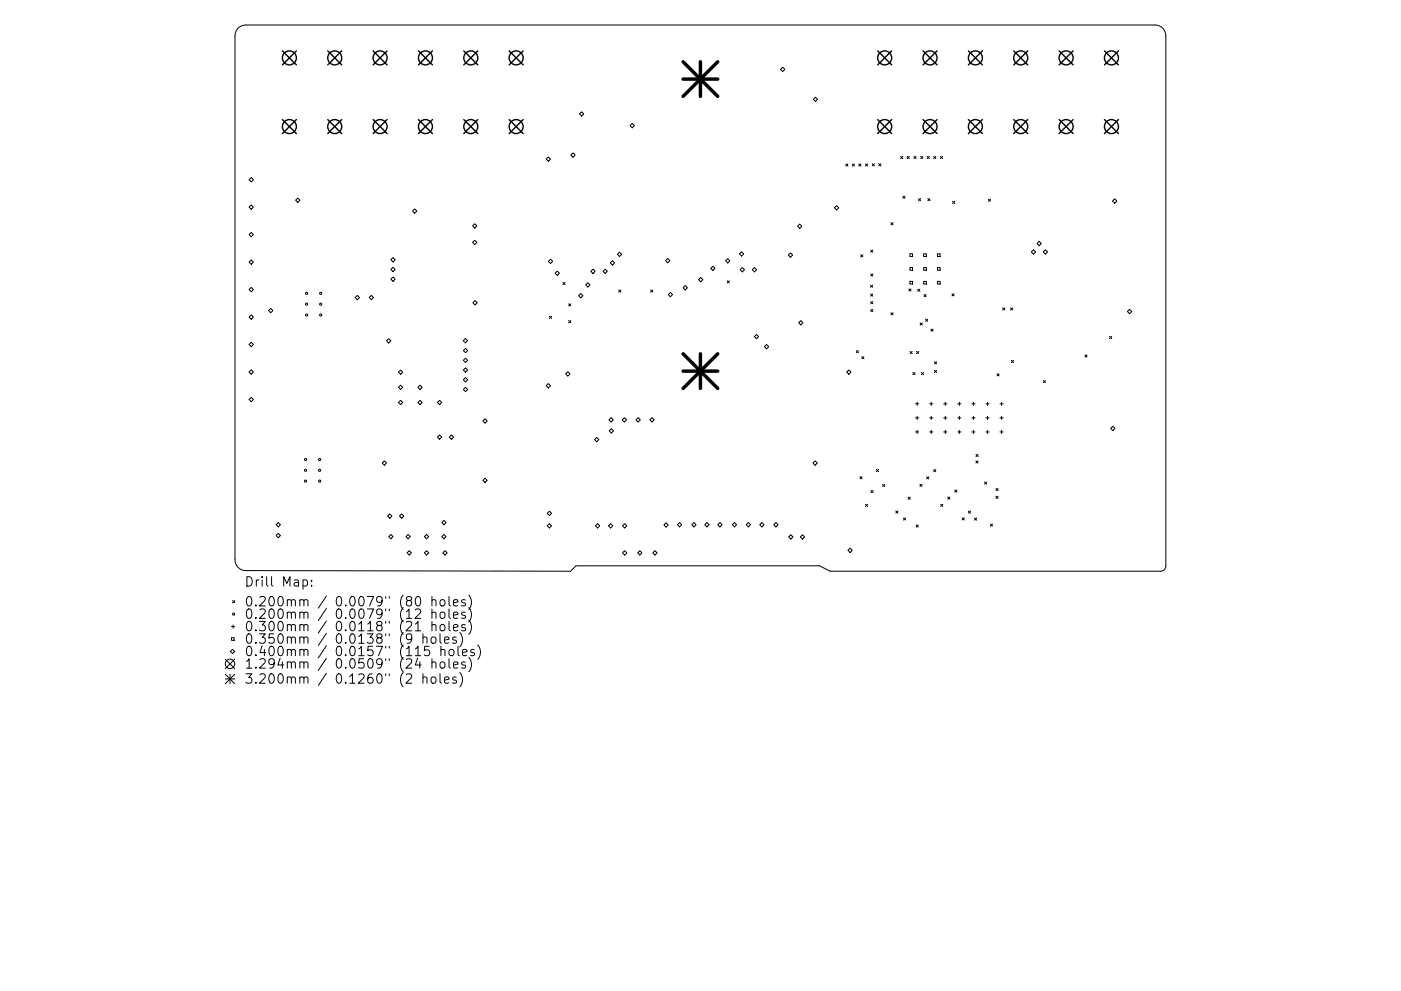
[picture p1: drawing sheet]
<svg xmlns="http://www.w3.org/2000/svg" width="297mm" height="210mm" viewBox="0 0 297 210" stroke-linecap="round" stroke-linejoin="round" font-family="sans-serif">
<defs><g id="words">
<g font-size="2.8">
<text x="51.8" y="124.5">Drill Map:</text>
<text x="51.8" y="128.7">0.200mm / 0.0079&quot; (80 holes)</text>
<text x="51.8" y="131.3">0.200mm / 0.0079&quot; (12 holes)</text>
<text x="51.8" y="133.9">0.300mm / 0.0118&quot; (21 holes)</text>
<text x="51.8" y="136.6">0.350mm / 0.0138&quot; (9 holes)</text>
<text x="51.8" y="139.2">0.400mm / 0.0157&quot; (115 holes)</text>
<text x="51.8" y="141.9">1.294mm / 0.0509&quot; (24 holes)</text>
<text x="51.8" y="145.1">3.200mm / 0.1260&quot; (2 holes)</text>
</g>
</g></defs>
<g fill="none" stroke="#000" stroke-width=".21">
<path d="M50.5 6l.6-.5 1-.2h192.8a2.29 2.29 0 0 1 2.3 2.3v112.4a1.15 1.15 0 0 1-1.2 1.2h-70l-2.3-1.2h-51.6l-1.1 1.2-68.9-.1a2.29 2.29 0 0 1-2.3-2.3v-111.2l.2-1zM165.5 14.7l.4-.4 .5 .4-.5 .5zM52.8 38.1l.5-.4 .4 .4-.4 .5zM115.8 33.8l.5-.5 .4 .5-.4 .4zM121.5 32.4l.4 .5-.4 .5-.5-.5zM123.3 23.7l.5 .5-.5 .4-.4-.4zM133.6 26.6l.4-.4 .5 .4-.5 .5zM172.4 21.1l.5-.5 .4 .5-.4 .4zM179.3 34.8l.5 .5M179.8 34.8l-.5 .5M180.7 34.8l.5 .5M181.2 34.8l-.5 .5"/>
<path d="M182.1 34.8l.4 .5M182.5 34.8l-.4 .5M183.5 34.8l.5 .4M184 34.8l-.5 .4M184.9 34.7l.5 .5M185.4 34.7l-.5 .5M186.3 34.7l.5 .5M186.8 34.7l-.5 .5M191 33.2l.4 .4M191.4 33.2l-.4 .4M192.3 33.2l.5 .4M192.8 33.2l-.5 .4"/>
<path d="M193.8 33.2l.4 .4M194.2 33.2l-.4 .4M195.2 33.2l.5 .4M195.7 33.2l-.5 .4M196.6 33.2l.4 .4M197 33.2l-.4 .4M198 33.2l.4 .4M198.4 33.2l-.4 .4M199.4 33.2l.4 .4M199.8 33.2l-.4 .4M52.8 44l.5-.5 .4 .5-.4 .4zM53.3 49.3l.4 .5-.4 .4-.5-.4z"/>
<path d="M53.3 55.1l.4 .5-.4 .5-.5-.5zM63.1 42l.5 .5-.5 .4-.4-.4zM82.9 57.2l.4-.5 .5 .5-.5 .4zM82.9 59.2l.4-.4 .5 .4-.5 .5zM83.3 54.6l.5 .5-.5 .5-.4-.5zM87.5 44.8l.4-.5 .5 .5-.5 .4zM100.2 47.9l.5-.4 .4 .4-.4 .5zM100.7 51l.4 .4-.4 .5-.5-.5zM116.3 55.4l.4-.4 .5 .4-.5 .5zM117.7 58l.5-.5 .4 .5-.4 .4zM119.4 59.9l.4 .5M119.8 59.9l-.4 .5"/>
<path d="M124.6 60l.5 .4-.5 .5-.4-.5zM125.3 57.6l.4-.5 .5 .5-.5 .4zM127.8 57.6l.5-.5 .5 .5-.5 .4zM129.4 55.8l.5-.5 .4 .5-.4 .5zM130.9 54l.4-.5 .5 .5-.5 .4zM141.1 55.3l.5-.5 .4 .5-.4 .4zM148.1 59.3l.5-.4 .4 .4-.4 .5zM150.7 56.9l.4-.4 .5 .4-.5 .5zM153.8 55.3l.5-.4 .5 .4-.5 .5zM154.2 59.6l.4 .4M154.6 59.6l-.4 .4M156.8 53.9l.4-.5 .5 .5-.5 .4z"/>
<path d="M156.9 57.2l.5-.4 .4 .4-.4 .5zM159.5 57.2l.5-.4 .4 .4-.4 .5zM167.1 54.1l.5-.4 .5 .4-.5 .5zM169.1 48l.5-.5 .4 .5-.4 .4zM176.9 44.1l.5-.5 .4 .5-.4 .4zM182.5 54l.4 .5M182.9 54l-.4 .5M184.6 53.1l.5 .4M184.6 58.1l.5 .5M185.1 53.1l-.5 .4M185.1 58.1l-.5 .5M188.9 47.2l.4 .5"/>
<path d="M189.3 47.2l-.4 .5M191.4 41.6l.5 .5M191.9 41.6l-.5 .5M192.9 53.8h.6v.6h-.6zM192.9 56.8h.6v.5h-.6zM192.9 59.7h.6v.6h-.6zM194.7 42.1l.5 .5M195.2 42.1l-.5 .5M195.8 53.8h.6v.6h-.6zM195.8 56.8h.6v.5h-.6zM195.8 59.7h.6v.6h-.6zM196.7 42.1l.5 .5"/>
<path d="M197.2 42.1l-.5 .5M198.8 53.8h.5v.6h-.5zM198.8 56.8h.5v.5h-.5zM198.8 59.7h.5v.6h-.5zM202 42.7l.4 .5M202.4 42.7l-.4 .5M209.5 42.3l.5 .4M210 42.3l-.5 .4M218.7 53.4l.4-.4 .5 .4-.5 .5zM219.9 51.7l.4-.5 .5 .5-.5 .4zM221.2 53.4l.4-.4 .5 .4-.5 .5zM235.9 42.7l.4-.5 .5 .5-.5 .4z"/>
<path d="M52.8 61.4l.5-.4 .4 .4-.4 .5zM52.8 73.1l.5-.5 .4 .5-.4 .5zM52.8 78.9l.5-.4 .4 .4-.4 .5zM53.3 66.8l.4 .5-.4 .4-.5-.4zM56.9 65.9l.5-.5 .5 .5-.5 .4zM75.3 63.1l.5-.4 .4 .4-.4 .5zM78.3 63.1l.4-.4 .5 .4-.5 .5zM82.4 71.9l.5 .4-.5 .5-.4-.5zM84.5 79l.4-.5 .5 .5-.5 .4zM98.2 72.3l.5-.5 .4 .5-.4 .4zM98.2 78.5l.5-.4 .5 .4-.5 .5zM98.7 73.9l.5 .5-.5 .4-.5-.4z"/>
<path d="M98.7 76l.5 .4-.5 .5-.5-.5zM100.7 63.8l.5 .4-.5 .5-.4-.5zM116.5 67.1l.4 .5M116.9 67.1l-.4 .5M119.9 79.3l.5-.4 .4 .4-.4 .5zM120.6 64.5l.4 .4M120.6 68l.4 .5M121 64.5l-.4 .4M121 68l-.4 .5M122.7 62.7l.4-.4 .5 .4-.5 .5zM131.2 61.5l.4 .5M131.6 61.5l-.4 .5"/>
<path d="M137.9 61.5l.5 .5M138.4 61.5l-.5 .5M141.7 62.5l.4-.5 .5 .5-.5 .5zM144.8 61l.5-.4 .4 .4-.4 .5zM159.9 71.4l.5-.4 .4 .4-.4 .5zM162.5 73.1l.5 .5-.5 .4-.4-.4zM169.8 68l.4 .5-.4 .4-.5-.4zM179.5 78.9l.5-.4 .4 .4-.4 .5zM181.5 74.4l.5 .4M182 74.4l-.5 .4M182.7 75.7l.5 .4M183.2 75.7l-.5 .4"/>
<path d="M184.6 60.5l.4 .5M184.6 62.4l.4 .4M184.6 64l.5 .4M184.6 65.7l.5 .4M185 60.5l-.4 .5M185 62.4l-.4 .4M185.1 64l-.5 .4M185.1 65.7l-.5 .4M188.9 66.3l.4 .5M189.3 66.3l-.4 .5M192.7 61.3l.5 .5M193 74.6l.4 .4"/>
<path d="M193.2 61.3l-.5 .5M193.4 74.6l-.4 .4M193.5 79l.5 .5M194 79l-.5 .5M194.3 74.6l.5 .4M194.6 61.4l.4 .4M194.8 74.6l-.5 .4M195 61.4l-.4 .4M195.1 68.5l.4 .5M195.4 79l.4 .5M195.5 68.5l-.4 .5M195.8 79l-.4 .5"/>
<path d="M195.9 62.5l.5 .5M196.2 67.7l.5 .5M196.4 62.5l-.5 .5M196.7 67.7l-.5 .5M197.4 69.8l.4 .5M197.8 69.8l-.4 .5M198.1 76.7l.5 .5M198.1 78.6l.5 .4M198.6 76.7l-.5 .5M198.6 78.6l-.5 .4M201.8 62.3l.5 .5M202.3 62.3l-.5 .5"/>
<path d="M211.4 79.3l.4 .5M211.8 79.3l-.4 .5M212.6 65.3l.4 .5M213 65.3l-.4 .5M214.2 65.3l.5 .5M214.4 76.5l.5 .4M214.7 65.3l-.5 .5M214.9 76.5l-.5 .4M230 75.3l.5 .5M230.5 75.3l-.5 .5M235.2 71.4l.5 .4M235.7 71.4l-.5 .4"/>
<path d="M239 66.1l.5-.5 .5 .5-.5 .5zM53.3 84.3l.4 .5-.4 .4-.5-.4zM81.5 97.8l.5 .4-.5 .5-.5-.5zM84.5 82.2l.4-.5 .5 .5-.5 .4zM84.5 85.4l.4-.5 .5 .5-.5 .5zM89.1 81.7l.4 .5-.4 .4-.5-.4zM89.1 84.9l.4 .5-.4 .5-.5-.5zM92.7 85.4l.5-.5 .5 .5-.5 .5zM92.7 92.7l.5-.4 .5 .4-.5 .5zM95.7 92.3l.5 .4-.5 .5-.4-.5zM98.7 80.1l.5 .5-.5 .4-.5-.4zM98.7 82.2l.5 .4-.5 .5-.5-.5z"/>
<path d="M102.4 89.3l.4-.5 .5 .5-.5 .5zM115.8 81.8l.5-.4 .4 .4-.4 .5zM126.5 92.8l.5 .5-.5 .4-.4-.4zM129.1 89.1l.5-.5 .4 .5-.4 .4zM129.6 90.9l.5 .5-.5 .5-.4-.5zM131.9 89.1l.5-.5 .4 .5-.4 .4zM134.8 89.1l.5-.5 .5 .5-.5 .4zM137.8 89.1l.4-.5 .5 .5-.5 .4zM172.8 97.8l.5 .4-.5 .5-.4-.5zM185.8 99.6l.5 .5M186.3 99.6l-.5 .5M194.1 85.7h.7"/>
<path d="M194.1 88.7h.7M194.1 91.6h.7M194.5 85.3v.7M194.5 88.3v.7M194.5 91.3v.7M197.1 85.7h.7M197.1 88.7h.7M197.1 91.6h.7M197.4 85.3v.7M197.4 88.3v.7M197.4 91.3v.7M198 99.6l.4 .5"/>
<path d="M198.4 99.6l-.4 .5M200.1 85.7h.7M200.1 88.7h.7M200.1 91.6h.7M200.4 85.3v.7M200.4 88.3v.7M200.4 91.3v.7M203.1 85.7h.6M203.1 88.7h.6M203.1 91.6h.6M203.4 85.3v.7M203.4 88.3v.7"/>
<path d="M203.4 91.3v.7M206 85.7h.7M206 88.7h.7M206 91.6h.7M206.4 85.3v.7M206.4 88.3v.7M206.4 91.3v.7M206.9 97.8l.5 .4M206.9 96.4l.5 .5M207.4 97.8l-.5 .4M207.4 96.4l-.5 .5M209 85.7h.7"/>
<path d="M209 88.7h.7M209 91.6h.7M209.4 85.3v.7M209.4 88.3v.7M209.4 91.3v.7M212 85.7h.7M212 88.7h.7M212 91.6h.7M212.4 85.3v.7M212.4 88.3v.7M212.4 91.3v.7M221.2 80.7l.5 .5"/>
<path d="M221.7 80.7l-.5 .5M235.9 90.4l.5 .5-.5 .5-.4-.5zM58.5 113.6l.5-.4 .5 .4-.5 .5zM59 110.9l.5 .4-.5 .5-.5-.5zM82.2 109.5l.4-.5 .5 .5-.5 .5zM82.4 113.9l.5-.5 .4 .5-.4 .4zM84.7 109.5l.5-.5 .4 .5-.4 .5zM86.5 113.4l.5 .5-.5 .4-.4-.4zM86.8 116.8l.4 .5-.4 .5-.5-.5zM90 113.9l.4-.5 .5 .5-.5 .4zM90 117.3l.4-.5 .5 .5-.5 .5zM93.7 110.9l.4-.5 .5 .5-.5 .4z"/>
<path d="M93.9 117.3l.4-.5 .5 .5-.5 .5zM94.1 113.4l.5 .5-.5 .4-.4-.4zM102.4 101.9l.4-.4 .5 .4-.5 .5zM116 108.9l.5-.4 .4 .4-.4 .5zM116 111.6l.5-.5 .4 .5-.4 .4zM126.2 111.6l.5-.5 .5 .5-.5 .4zM129 111.6l.5-.5 .4 .5-.4 .4zM132 111.6l.4-.5 .5 .5-.5 .4zM132 117.3l.4-.5 .5 .5-.5 .5zM135.2 117.3l.4-.5 .5 .5-.5 .5zM138.4 117.3l.5-.5 .4 .5-.4 .5zM140.8 111.4l.4-.5 .5 .5-.5 .4z"/>
<path d="M144.1 110.9l.4 .4-.4 .5-.5-.5zM146.7 111.3l.4-.4 .5 .4-.5 .5zM149.4 111.3l.5-.4 .4 .4-.4 .5zM152.6 110.9l.5 .4-.5 .5-.4-.5zM155.2 111.3l.5-.4 .5 .4-.5 .5zM158.2 111.3l.5-.4 .4 .4-.4 .5zM161.1 111.3l.4-.4 .5 .4-.5 .5zM164 111.3l.5-.4 .5 .4-.5 .5zM167.2 113.9l.5-.4 .4 .4-.4 .5zM170.1 113.5l.5 .4-.5 .5-.4-.5zM180.2 116.3l.5 .5-.5 .4-.4-.4zM182.3 101.1l.5 .5"/>
<path d="M182.8 101.1l-.5 .5M183.5 107l.5 .4M184 107l-.5 .4M184.7 104.1l.4 .4M185.1 104.1l-.4 .4M187.1 102.8l.5 .4M187.6 102.8l-.5 .4M189.9 108.4l.5 .5M190.4 108.4l-.5 .5M191.6 109.9l.4 .4M192 109.9l-.4 .4M192.5 105.5l.5 .4"/>
<path d="M193 105.5l-.5 .4M194.2 111.4l.5 .4M194.7 111.4l-.5 .4M195 102.7l.5 .5M195.5 102.7l-.5 .5M196.5 101.2l.4 .4M196.9 101.2l-.4 .4M199.4 107l.5 .4M199.9 107l-.5 .4M200.9 105.5l.5 .4M201.4 105.5l-.5 .4M202.4 104l.5 .4"/>
<path d="M202.9 104l-.5 .4M204 109.9l.4 .4M204.4 109.9l-.4 .4M205.3 108.4l.5 .5M205.8 108.4l-.5 .5M206.6 109.9l.5 .5M207.1 109.9l-.5 .5M208.7 102.3l.5 .4M209.2 102.3l-.5 .4M210 111.2l.4 .4M210.4 111.2l-.4 .4M211.2 105.3l.4 .5"/>
<path d="M211.2 103.6l.4 .5M211.6 105.3l-.4 .5M211.6 103.6l-.4 .5M47.8 139.9l2 2M48.8 138.2l.5-.4 .5 .4-.5 .5zM49.1 132.9h.7M49.1 135.3h.5v.6h-.5zM49.3 127.4l.5 .5M49.4 132.6v.7M49.8 127.4l-.5 .5M49.8 139.9l-2 2M64.2 123.1l.6-.1 .4 .4v.6l-.2 .3h-.8"/>
<path d="M66.1 124.2v.2M66.1 123.1v.2M88.1 129.4l.2-.2 .7 .1a.54 .54 0 0 1 .1 .8l-1.1 1.1h1.2M88.1 133.8h1.1M88.2 126.7l.5-.1a1.25 1.25 0 0 1 0 2l-.4-.1-.1-.3-.1-.9zM88.5 139.7l-.4 1.4h1.2M89.7 135.3a.5 .5 0 0 1 .8 .1v1.1M89.7 134.5v2M91 137.1h-.9l-.1 1 .2-.2 .7 .1 .2 .3-.1 .6-.3 .2h-.5l-.2-.2M91.5 135.3a.54 .54 0 0 1 .5-.2 .54 .54 0 0 1 .4 .4v.6a.54 .54 0 0 1-.5 .4 .54 .54 0 0 1-.5-.4zM91.6 127.4l.3-.2 .4 .1 .1 1.3M91.6 130.1a.5 .5 0 0 1 .8 0v1.1"/>
<path d="M91.6 132.7a.5 .5 0 0 1 .8 .1v1M91.6 126.6v2M91.6 129.2v2M91.6 131.8v2M91.6 139.8v2M93.3 134.5v1.7l.3 .3M93.4 130.1a.54 .54 0 0 1 .5-.2 .54 .54 0 0 1 .4 .3v.6a.54 .54 0 0 1-.5 .4 .54 .54 0 0 1-.5-.4zM93.4 132.7a.54 .54 0 0 1 .5-.2 .54 .54 0 0 1 .4 .4v.6a.54 .54 0 0 1-.5 .4 .54 .54 0 0 1-.5-.4zM93.5 127.3l.2-.1a.54 .54 0 0 1 .6 .4v.6a.54 .54 0 0 1-.5 .4 .54 .54 0 0 1-.5-.4v-.6zM93.5 138a.5 .5 0 0 1 .8 .1v1M93.5 137.1v2M94.2 135.8l1-.2-.1-.4-.6-.1-.3 .3 .1 1h.8"/>
<path d="M95.2 126.6v1.7l.3 .3M95.2 129.2v1.7l.3 .3M95.2 131.8v1.8l.3 .2M95.2 139.8v1.7l.3 .3M95.3 138a.54 .54 0 0 1 .5-.2 .54 .54 0 0 1 .4 .4v.5a.54 .54 0 0 1-.5 .4 .54 .54 0 0 1-.5-.4zM96.2 127.9l.9-.2-.1-.4-.6-.1-.2 .3v1h.8M96.2 130.5l.9-.2-.1-.3-.6-.1-.2 .2v1h.8M96.2 133.2l.9-.2-.1-.4-.6-.1-.2 .3v.9h.8M96.7 135.2l-.5-.1-.2 .3 .1 .3 .6 .2v.5h-.7M97.1 137.1v1.7l.3 .3M97.5 134.2a2.29 2.29 0 0 1 0 3M98.1 138.5l.9-.2-.1-.4-.6-.1-.2 .3 .1 .9h.7"/>
<path d="M98.6 127.3l-.4-.1-.3 .3 .1 .3 .6 .2v.5h-.7M98.6 130l-.4-.1-.3 .2 .1 .3 .6 .2v.5h-.7M98.6 132.6l-.4-.1-.3 .3 .1 .3 .6 .2v.4h-.7M99.4 126.3a2.29 2.29 0 0 1 0 3M99.4 128.9a2.29 2.29 0 0 1 0 3.1M99.4 131.6a2.29 2.29 0 0 1 0 3M99.4 139.5a2.29 2.29 0 0 1 0 3M100.5 137.9l-.4-.1-.3 .3 .1 .3 .6 .1v.5h-.7M101.3 136.8a2.29 2.29 0 0 1 0 3.1M47.8 143.1l2 2M47.8 144.1h2M48.8 143.1v2"/>
<path d="M49.8 143.1l-2 2M89.7 143.8a.5 .5 0 0 1 .8 .1v1.1M89.7 143v2M91.6 140.6a.5 .5 0 0 1 .8 .1v1.1M91.6 143.7a.54 .54 0 0 1 .8 .3v.6a.54 .54 0 0 1-.5 .4 .54 .54 0 0 1-.5-.4v-.6zM93.3 143v1.7l.3 .3M93.4 140.6a.54 .54 0 0 1 .5-.2 .54 .54 0 0 1 .4 .4l-.1 .8a.54 .54 0 0 1-.5 .2 .54 .54 0 0 1-.4-.4zM94.2 144.3l1-.2-.1-.4-.6-.1-.3 .3 .1 1h.8M96.2 141.1l.9-.2-.1-.4-.6-.1-.2 .3v1h.8M96.7 143.7l-.5-.1-.2 .3 .1 .3 .6 .2v.5h-.7M97.5 142.7a2.29 2.29 0 0 1 0 3M98.6 140.5l-.4-.1-.3 .3 .1 .3 .6 .2v.5h-.7"/>
<circle cx="65" cy="64.5" r=".23"/>
<circle cx="65" cy="66.8" r=".23"/>
<circle cx="65" cy="62.2" r=".23"/>
<circle cx="68" cy="66.8" r=".23"/>
<circle cx="68" cy="64.5" r=".23"/>
<circle cx="68" cy="62.2" r=".23"/>
<circle cx="64.8" cy="99.8" r=".23"/>
<circle cx="64.8" cy="97.5" r=".23"/>
<circle cx="67.8" cy="99.8" r=".23"/>
<circle cx="67.8" cy="97.5" r=".23"/>
<circle cx="64.8" cy="102.1" r=".23"/>
<circle cx="67.8" cy="102.1" r=".23"/>
<circle cx="49.5" cy="130.3" r=".23"/>
<circle cx="48.8" cy="140.9" r="1"/>
</g>
<g fill="none" stroke="#000" stroke-width=".3">
<path d="M59.9 10.8l2.9 3M62.8 10.8l-2.9 3M69.5 10.8l3 3M72.5 10.8l-3 3M79.1 10.8l3 3M82.1 10.8l-3 3M88.7 10.8l3 3M91.7 10.8l-3 3M98.3 10.8l3 3M101.3 10.8l-3 3M107.9 10.8l3 3M110.9 10.8l-3 3"/>
<path d="M186.1 10.8l3 3M189.1 10.8l-3 3M195.7 10.8l3 3M198.7 10.8l-3 3M205.3 10.8l3 3M208.3 10.8l-3 3M214.9 10.8l3 3M217.9 10.8l-3 3M224.5 10.8l3 3M227.5 10.8l-3 3M234.2 10.8l2.9 3M237.1 10.8l-2.9 3"/>
<path d="M59.9 25.4l2.9 2.9M62.8 25.4l-2.9 2.9M69.5 25.4l3 2.9M72.5 25.4l-3 2.9M79.1 25.4l3 2.9M82.1 25.4l-3 2.9M88.7 25.4l3 2.9M91.7 25.4l-3 2.9M98.3 25.4l3 2.9M101.3 25.4l-3 2.9M107.9 25.4l3 2.9M110.9 25.4l-3 2.9"/>
<path d="M186.1 25.4l3 2.9M189.1 25.4l-3 2.9M195.7 25.4l3 2.9M198.7 25.4l-3 2.9M205.3 25.4l3 2.9M208.3 25.4l-3 2.9M214.9 25.4l3 2.9M217.9 25.4l-3 2.9M224.5 25.4l3 2.9M227.5 25.4l-3 2.9M234.2 25.4l2.9 2.9M237.1 25.4l-2.9 2.9"/>
<circle cx="61.4" cy="12.3" r="1.48"/>
<circle cx="71" cy="12.3" r="1.48"/>
<circle cx="80.6" cy="12.3" r="1.48"/>
<circle cx="90.2" cy="12.3" r="1.48"/>
<circle cx="99.8" cy="12.3" r="1.48"/>
<circle cx="109.4" cy="12.3" r="1.48"/>
<circle cx="187.6" cy="12.3" r="1.48"/>
<circle cx="197.2" cy="12.3" r="1.48"/>
<circle cx="206.8" cy="12.3" r="1.48"/>
<circle cx="216.4" cy="12.3" r="1.48"/>
<circle cx="226" cy="12.3" r="1.48"/>
<circle cx="235.6" cy="12.3" r="1.48"/>
<circle cx="61.4" cy="26.9" r="1.48"/>
<circle cx="71" cy="26.9" r="1.48"/>
<circle cx="80.6" cy="26.9" r="1.48"/>
<circle cx="90.2" cy="26.9" r="1.48"/>
<circle cx="99.8" cy="26.9" r="1.48"/>
<circle cx="109.4" cy="26.9" r="1.48"/>
<circle cx="187.6" cy="26.9" r="1.48"/>
<circle cx="197.2" cy="26.9" r="1.48"/>
<circle cx="206.8" cy="26.9" r="1.48"/>
<circle cx="216.4" cy="26.9" r="1.48"/>
<circle cx="226" cy="26.9" r="1.48"/>
<circle cx="235.6" cy="26.9" r="1.48"/>
</g>
<path d="M144.8 13.1l7.4 7.4M144.8 16.8h7.4M148.5 13.1v7.4M152.2 13.1l-7.4 7.4M144.8 75.1l7.4 7.3M144.8 78.7h7.4M148.5 75.1v7.3M152.2 75.1l-7.4 7.3" fill="none" stroke="#000" stroke-width=".73"/>
<use href="#words"/>
</svg>
